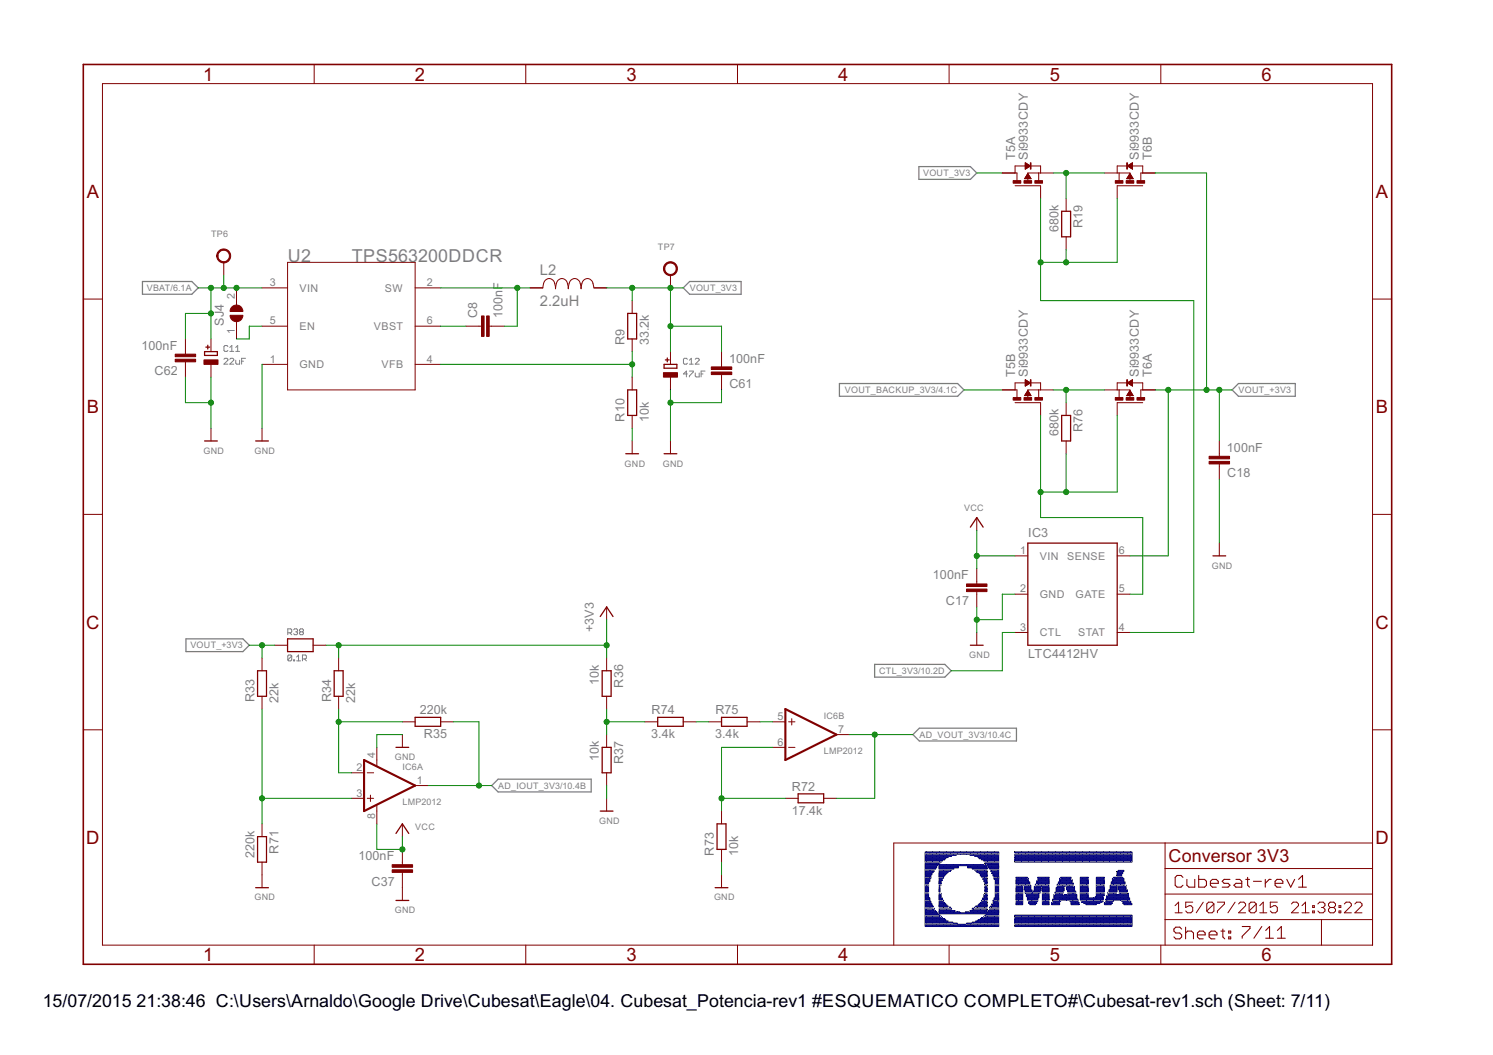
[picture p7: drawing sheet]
<svg xmlns="http://www.w3.org/2000/svg" width="297mm" height="210mm" viewBox="0 0 297 210" stroke-linecap="round" stroke-linejoin="round" font-family="sans-serif">
<defs><g id="words">
<g font-size="4.1" fill="#800000">
<text x="40.4" y="16">1</text>
<text x="82.5" y="16">2</text>
<text x="124.7" y="16">3</text>
<text x="166.8" y="16">4</text>
<text x="208.9" y="16">5</text>
<text x="251" y="16">6</text>
<text x="17.3" y="39.4">A</text>
<text x="273.7" y="39.4">A</text>
<text x="17.3" y="82.2">B</text>
<text x="273.7" y="82.2">B</text>
<text x="17.1" y="125.1">C</text>
<text x="273.6" y="125.1">C</text>
<text x="17.1" y="167.9">D</text>
<text x="273.6" y="167.9">D</text>
<text x="40.4" y="191.2">1</text>
<text x="82.5" y="191.2">2</text>
<text x="124.7" y="191.2">3</text>
<text x="166.8" y="191.2">4</text>
<text x="208.9" y="191.2">5</text>
<text x="251" y="191.2">6</text>
</g>
<g font-size="4" fill="#808080">
<text x="57.3" y="52.2">U2</text>
<text x="70" y="52.2">TPS563200DDCR</text>
</g>
<text font-size="4" fill="#800000" x="232.5" y="171.5">Conversor 3V3</text>
<g font-size="4">
<text x="8.5" y="200.4">15/07/2015</text>
<text x="27.2" y="200.4">21:38:46 C:\Users\Arnaldo\Google Drive\Cubesat\Eagle\04. Cubesat_Potencia-rev1 #ESQUEMATICO COMPLETO#\Cubesat-rev1.sch (Sheet: 7/11)</text>
</g>
<g font-size="3.3" fill="#808080">
<text x="107.4" y="54.6">L2</text>
<text x="107.4" y="60.8">2.2uH</text>
</g>
<g font-size="2.8" fill="#808080">
<text x="202" y="31.8" transform="rotate(-90 202 31.8)">T5A</text>
<text x="204.5" y="31.8" transform="rotate(-90 204.5 31.8)">Si9933CDY</text>
<text x="226.6" y="31.8" transform="rotate(-90 226.6 31.8)">Si9933CDY</text>
<text x="229.1" y="31.8" transform="rotate(-90 229.1 31.8)">T6B</text>
<text x="210.6" y="46.2" transform="rotate(-90 210.6 46.2)">680k</text>
<text x="215.4" y="45.4" transform="rotate(-90 215.4 45.4)">R19</text>
<text x="44.5" y="64.8" transform="rotate(-90 44.5 64.8)">SJ4</text>
<text x="94.9" y="63.3" transform="rotate(-90 94.9 63.3)">C8</text>
<text x="100" y="63.4" transform="rotate(-90 100 63.4)">100nF</text>
<text x="28.2" y="69.6">100nF</text>
<text x="124.3" y="68.7" transform="rotate(-90 124.3 68.7)">R9</text>
<text x="129.1" y="68.7" transform="rotate(-90 129.1 68.7)">33.2k</text>
<text x="30.7" y="74.7">C62</text>
<text x="145.1" y="72.1">100nF</text>
<text x="145.1" y="77.2">C61</text>
<text x="202" y="75" transform="rotate(-90 202 75)">T5B</text>
<text x="204.5" y="75" transform="rotate(-90 204.5 75)">Si9933CDY</text>
<text x="226.6" y="75" transform="rotate(-90 226.6 75)">Si9933CDY</text>
<text x="229.1" y="75" transform="rotate(-90 229.1 75)">T6A</text>
<text x="124.3" y="83.9" transform="rotate(-90 124.3 83.9)">R10</text>
<text x="129.1" y="83.9" transform="rotate(-90 129.1 83.9)">10k</text>
<text x="210.6" y="86.8" transform="rotate(-90 210.6 86.8)">680k</text>
<text x="215.4" y="86" transform="rotate(-90 215.4 86)">R76</text>
<text x="244.1" y="89.9">100nF</text>
<text x="244.2" y="95">C18</text>
<text x="204.5" y="106.8">IC3</text>
<text x="185.6" y="115.3">100nF</text>
<text x="118.2" y="125.8" transform="rotate(-90 118.2 125.8)">+3V3</text>
<text x="188.2" y="120.4">C17</text>
<text x="204.5" y="130.9">LTC4412HV</text>
<text x="119.2" y="136.2" transform="rotate(-90 119.2 136.2)">10k</text>
<text x="124" y="136.8" transform="rotate(-90 124 136.8)">R36</text>
<text x="50.6" y="139.8" transform="rotate(-90 50.6 139.8)">R33</text>
<text x="55.4" y="139.8" transform="rotate(-90 55.4 139.8)">22k</text>
<text x="65.9" y="139.8" transform="rotate(-90 65.9 139.8)">R34</text>
<text x="70.7" y="139.8" transform="rotate(-90 70.7 139.8)">22k</text>
<text x="83.5" y="142.1">220k</text>
<text x="129.6" y="142.1">R74</text>
<text x="142.3" y="142.1">R75</text>
<text x="84.3" y="146.9">R35</text>
<text x="129.6" y="146.9">3.4k</text>
<text x="142.3" y="146.9">3.4k</text>
<text x="119.2" y="151.5" transform="rotate(-90 119.2 151.5)">10k</text>
<text x="124" y="152.1" transform="rotate(-90 124 152.1)">R37</text>
<text x="157.6" y="157.3">R72</text>
<text x="157.5" y="162.1">17.4k</text>
<text x="50.6" y="170.6" transform="rotate(-90 50.6 170.6)">220k</text>
<text x="55.4" y="169.8" transform="rotate(-90 55.4 169.8)">R71</text>
<text x="71.3" y="171.2">100nF</text>
<text x="142.1" y="170.2" transform="rotate(-90 142.1 170.2)">R73</text>
<text x="146.8" y="170.3" transform="rotate(-90 146.8 170.3)">10k</text>
<text x="73.9" y="176.2">C37</text>
</g>
<g font-size="2.4" fill="#808080">
<text x="46.7" y="59.5" transform="rotate(-90 46.7 59.5)">2</text>
<text x="53.7" y="56.9">3</text>
<text x="59.6" y="58">VIN</text>
<text x="76.6" y="58">SW</text>
<text x="84.9" y="56.9">2</text>
<text x="53.7" y="64.5">5</text>
<text x="59.6" y="65.6">EN</text>
<text x="74.4" y="65.6">VBST</text>
<text x="84.9" y="64.5">6</text>
<text x="46.7" y="66.4" transform="rotate(-90 46.7 66.4)">1</text>
<text x="53.7" y="72.1">1</text>
<text x="59.6" y="73.3">GND</text>
<text x="75.9" y="73.3">VFB</text>
<text x="84.9" y="72.1">4</text>
<text x="203" y="110.2">1</text>
<text x="206.9" y="111.4">VIN</text>
<text x="212.3" y="111.4">SENSE</text>
<text x="222.6" y="110.2">6</text>
<text x="203" y="117.9">2</text>
<text x="206.9" y="119">GND</text>
<text x="214" y="119">GATE</text>
<text x="222.6" y="117.9">5</text>
<text x="203" y="125.5">3</text>
<text x="222.6" y="125.5">4</text>
<text x="206.9" y="126.6">CTL</text>
<text x="214.5" y="126.6">STAT</text>
<text x="154.7" y="143.3">5</text>
<text x="154.7" y="148.3">6</text>
<text x="166.8" y="145.8">7</text>
<text x="70.9" y="153.4">2</text>
<text x="74.6" y="150.9" transform="rotate(-90 74.6 150.9)">4</text>
<text x="83" y="155.9">1</text>
<text x="70.9" y="158.5">3</text>
<text x="74.6" y="162.9" transform="rotate(-90 74.6 162.9)">8</text>
</g>
<g font-size="2" fill="#808080">
<text x="183.7" y="35.1">VOUT_3V3</text>
<text x="42" y="47.1">TP6</text>
<text x="130.9" y="49.7">TP7</text>
<text x="29.2" y="57.9">VBAT/6.1A</text>
<text x="137.2" y="57.9">VOUT_3V3</text>
<text x="168.1" y="78.2">VOUT_BACKUP_3V3/4.1C</text>
<text x="246.4" y="78.2">VOUT_+3V3</text>
<text x="40.5" y="90.3">GND</text>
<text x="50.6" y="90.3">GND</text>
<text x="124.3" y="92.8">GND</text>
<text x="131.9" y="92.8">GND</text>
<text x="191.8" y="101.7">VCC</text>
<text x="241.1" y="113.1">GND</text>
<text x="37.9" y="129">VOUT_+3V3</text>
<text x="192.8" y="130.9">GND</text>
<text x="174.9" y="134.1">CTL_3V3/10.2D</text>
<text x="163.9" y="143">IC6B</text>
<text x="163.9" y="150">LMP2012</text>
<text x="182.9" y="146.8">AD_VOUT_3V3/10.4C</text>
<text x="78.6" y="151.2">GND</text>
<text x="80.1" y="153.1">IC6A</text>
<text x="80.1" y="160.1">LMP2012</text>
<text x="99.1" y="156.9">AD_IOUT_3V3/10.4B</text>
<text x="82.6" y="165.2">VCC</text>
<text x="119.2" y="163.9">GND</text>
<text x="50.6" y="179.2">GND</text>
<text x="142.1" y="179.2">GND</text>
<text x="78.6" y="181.7">GND</text>
</g>
</g></defs>
<g fill="none" stroke="#808080" stroke-width=".2">
<path d="M44.6 71.5l.1-.2h.4l.2 .2v.2l-.7 .8h.7M45.3 68.9l-.2-.2h-.4l-.1 .2v.8l.1 .2h.4l.2-.2M45.7 71.5l.2-.2h.4l.2 .2v.2l-.8 .8h.8M45.7 69.9h.8M45.7 69.1l.4-.4v1.2M46.9 71.7v.6l.2 .2h.6v-.8M46.9 69.1l.4-.4v1.2M46.9 69.9h.8M48.1 71.9h.4M48.9 71.3h-.8v1.2M136.8 71.5l-.2-.2h-.4l-.2 .2v.8l.2 .2h.4l.2-.2M136.8 74.4h-.8l.6-.6v1.2"/>
<path d="M137.2 72.5h.7M137.2 73.8h.7v.2l-.7 .8v.2M137.2 71.7l.3-.4v1.2M138.3 71.5l.2-.2h.4l.2 .2v.2l-.8 .8h.8M138.3 74.2v.6l.2 .2h.6v-.8M139.5 74.4h.4M140.3 73.8h-.8v1.2M57.3 125.9h.5l.2-.2v-.4l-.2-.2h-.5v1.2M57.6 125.9l.4 .4M58 130.5l-.2-.2h-.4l-.1 .2v.8M58 130.5v.8l-.2 .2h-.4l-.1-.2M58 130.5l-.7 .8"/>
<path d="M58.4 131.3h.2v.2h-.2zM58.4 125.3l.2-.2h.4l.2 .2-.2 .4M58.8 125.7h.2M59 131.5h.8M59 130.7l.4-.4v1.2M59 125.7l.2 .2-.2 .4h-.4l-.2-.2M59.8 125.7l-.2-.2 .2-.4h.4l.2 .2-.2 .4M59.8 125.7h.4M59.8 125.7l-.2 .2 .2 .4h.4l.2-.2-.2-.4M60.2 131.1h.6l.2-.2v-.4l-.2-.2h-.6v1.2M60.6 131.1l.4 .4"/>
</g>
<path d="M182.8 33.1h10.3l1.2 1.3-1.2 1.3h-10.3zM28.3 56h9.9l1.2 1.3-1.2 1.2h-9.9zM135.9 57.3l1.3-1.3h10.2v2.5h-10.2zM167 76.3h23.5l1.3 1.3-1.3 1.2h-23.5zM245.1 77.6l1.3-1.3h11.3v2.5h-11.3zM37 127.1h11.3l1.3 1.3-1.3 1.2h-11.3zM174 132.2h14l1.3 1.3-1.3 1.2h-14zM97.8 156.3l1.3-1.3h18.5v2.6h-18.5zM181.6 146.2l1.3-1.3h19.3v2.5h-19.3z" fill="none" stroke="#808080" stroke-width=".25"/>
<g fill="none" stroke="#800000" stroke-width=".2">
<path d="M20.4 16.6h252.7v171.4h-252.7zM62.5 12.8v3.8M104.6 12.8v3.8M146.7 12.8v3.8M188.8 12.8v3.8M230.9 12.8v3.8M199.4 34.4h2.9v1.5M202 37h5v2.5M203.9 35.5h1.2M204 35.4h1M204 32.4l1 .6-1 .7zM204 33.6h.1"/>
<path d="M204 33.5h.1M204 33.5h.3M204 33.4h.4M204 33.4h.5M204 33.3h.6M204 33.2h.7M204 33.1h.8M204 33.1h.9M204 33h1M204 32.9h.9M204 32.9h.7M204 32.8h.6"/>
<path d="M204 32.7h.5M204 32.7h.4M204 32.6h.3M204 32.5h.2M204 32.4h.1M204 35.3h1M204.1 35.2h.8M204.1 33h-2.1v1.4M204.2 35.1h.7M204.2 35h.6M204.2 34.9h.5M204.3 34.9h.4"/>
<path d="M204.3 34.8h.4M204.4 34.8h.2M204.4 34.7h.2M204.4 34.6h.1M204.5 34.5l.6 1.1h-1.2zM205 33h2v1.4M206.7 34.4v1.5M209.6 34.4h-5.1v1.7M212.1 39.5v2.5M219.7 34.4h5.1v1.7M222.7 34.4v1.5M224.2 35.5h1.2"/>
<path d="M224.3 35.4h1M224.3 33h-2v1.4M224.3 33l1-.6v1.3zM224.3 33h1M224.3 35.3h1M224.4 35.2h.9M224.4 33.1h.9M224.4 35.2h.8M224.5 32.9h.8M224.5 35.1h.6M224.5 33.1h.8M224.5 35h.6"/>
<path d="M224.6 34.9h.5M224.6 32.9h.7M224.6 34.9h.4M224.6 33.2h.7M224.6 34.8h.4M224.7 32.8h.6M224.7 34.8h.2M224.7 34.7h.2M224.7 33.3h.6M224.8 34.6h.1M224.8 32.7h.5M224.8 34.5l.6 1.1h-1.2z"/>
<path d="M224.8 33.4h.5M224.9 32.7h.4M224.9 33.4h.4M225 32.6h.3M225.1 33.5h.2M225.1 32.5h.2M225.2 33.5h.1M225.2 33h2.2v1.4M225.2 32.4h.1M225.3 33.6h.1M227.4 37h-5.1v2.5M229.9 34.4h-2.9v1.5"/>
<path d="M16.6 59.5h3.8M44.5 52.2v2.5M47.1 57.3v3.4M52.1 57.3h5.1M57.2 52.2h25.4v25.4h-25.4zM82.6 57.3h5.1M118.2 57.2a1.54 1.54 0 0 0-1.3-1.8 1.75 1.75 0 0 0-1.3 2v-.5a1.29 1.29 0 0 0-1.8-1.3 2.24 2.24 0 0 0-.7 1.8l-.1-.5a1.27 1.27 0 0 0-1.7-1.3 2.24 2.24 0 0 0-.8 1.8v-.5a1.27 1.27 0 0 0-1.7-1.3l-.6 .6-.2 1.1h-2.5M118.2 57.3h2.5M125.8 59.8v2.6M133.4 54.7v2.6M212.1 47.1v2.6M273.1 59.5h3.8"/>
<path d="M36.9 67.4v3.1M36.9 72v3M42 67.4v2.6M42 72.5v2.5M47.1 64v3.4M52.1 72.5h5.1M52.1 64.9h5.1M82.6 72.5h5.1M82.6 64.9h5.1M92.8 64.9h3M97.3 64.9h3.1M125.8 67.4v2.6"/>
<path d="M125.8 75v2.6M133.4 70v2.5M133.4 75v2.6M143.6 70v3M143.6 74.5v3.1M199.4 77.6h2.9v1.5M202 77.6v-1.4h5v1.4M203.9 78.7h1.2M203.9 78.6h1.1M204 75.5l1 .7-1 .6zM204 78.5h1M204 76.8h.1"/>
<path d="M204 76.7h.2M204 76.6h.3M204 76.6h.4M204 76.5h.5M204 76.4h.6M204 76.4h.7M204 76.3h.8M204 76.2h1M204 76.1h.8M204 76h.7M204 75.9h.6M204 75.9h.5"/>
<path d="M204 75.8h.4M204 75.7h.3M204 75.7h.2M204 75.6h.1M204.1 78.4h.8M204.1 78.3h.8M204.2 78.3h.6M204.2 78.2h.6M204.3 78.1h.4M204.3 78h.4M204.4 77.9h.2M204.4 77.8h.2"/>
<path d="M204.5 77.8h.1M204.5 77.7l.6 1h-1.2zM206.7 77.6v1.5M209.6 77.6h-5.1v1.6M219.7 77.6h5.1v1.6M222.7 77.6v1.5M224.2 78.7h1.2M224.3 78.6h1.1M224.3 76.2h-2v1.4M224.3 78.5h1M224.3 76.2l1-.7v1.3zM224.4 76.2h3v1.4"/>
<path d="M224.4 76.2h.9M224.4 78.4h.8M224.4 78.3h.8M224.5 78.3h.6M224.5 76.3h.8M224.5 76.1h.8M224.5 78.2h.6M224.6 78.1h.5M224.6 76.4h.7M224.6 76h.7M224.6 78h.4M224.7 75.9h.6"/>
<path d="M224.7 77.9h.2M224.7 76.4h.6M224.7 77.8h.2M224.8 77.8h.1M224.8 77.7l.6 1h-1.2zM224.8 76.5h.5M224.8 75.9h.5M224.9 76.6h.4M224.9 75.8h.4M225 76.6h.3M225 75.7h.3M225.1 76.7h.2"/>
<path d="M225.1 75.7h.2M225.3 76.8h.1M225.3 75.6h.1M229.9 77.6h-2.9v1.5M42 85.2v2.5M52.1 85.2v2.5M125.8 82.7v2.5M125.8 87.7v2.6M133.4 87.7v2.6M202 80.1h5v2.6M212.1 80.1v2.6M212.1 87.7v2.6"/>
<path d="M227.4 80.1h-5.1v2.6M242.6 87.7v3.1M242.6 92.3v3.1M16.6 102.3h3.8M194.3 103v2.5M194.3 113.1v3.1M194.3 117.7v3.1M202 118.2h2.5M202 110.6h2.5M222.3 118.2h2.5M222.3 110.6h2.5M242.6 108.1v2.5"/>
<path d="M273.1 102.3h3.8M52.1 130.9v2.6M52.1 138.5v2.6M54.7 128.4h2.5M62.3 128.4h2.5M67.4 130.9v2.6M67.4 138.5v2.6M120.7 120.8v2.5M120.7 130.9v2.6M120.7 138.5v2.6M194.3 125.8v2.6M202 125.8h2.5"/>
<path d="M222.3 125.8h2.5M16.6 145.2h3.8M69.9 158.8h2.5M69.9 153.8h2.5M73.1 158.8h1.2M73.1 153.8h1.2M73.7 158.2v1.3M75 148.7v3.7M80.1 143.6h2.5M80.1 146.2v2.5M82.6 156.3h2.5M87.7 143.6h2.5"/>
<path d="M120.7 146.2v2.5M120.7 153.8v2.5M120.7 158.8v2.6M128.3 143.6h2.6M135.9 143.6h2.6M141 143.6h2.6M148.6 143.6h2.6M153.7 143.6h2.6M153.7 148.7h2.6M156.3 158.8h2.5M156.9 143.6h1.3M156.9 148.7h1.3"/>
<path d="M157.5 143v1.3M163.9 158.8h2.5M166.4 146.2h2.6M273.1 145.2h3.8M52.1 163.9v2.6M52.1 171.5v5.1M75 160.2v3.7M80.1 163.9v2.6M80.1 169v3M80.1 173.6v5.6M143.6 161.4v2.5M143.6 169v2.5"/>
<path d="M143.6 174.1v2.5M231.8 167.7v20.3M231.8 177.9h41.3M231.8 172.8h41.3M237.3 179.5h-1.4v1.1l.7-.4h.3l.4 .4v.7l-.4 .3h-.7l-.3-.3M239.4 179.5l-1.4 2.1M241.5 179.9v1.4l-.3 .3h-.7l-.4-.3M241.5 179.9l-.3-.4h-.7l-.4 .4v1.4M241.5 179.9l-1.4 1.4M242.2 179.5h1.4v.4l-1.4 1.4v.3M245.7 179.5l-1.4 2.1M246.4 179.9l.4-.4h.7l.3 .4v.3l-1.4 1.4h1.4"/>
<path d="M249.9 179.9v1.4l-.3 .3h-.7l-.4-.3M249.9 179.9l-.3-.4h-.7l-.4 .4v1.4M249.9 179.9l-1.4 1.4M254.1 179.5h-1.4v1.1l.7-.4h.4l.3 .4v.7l-.3 .3h-.7l-.4-.3M256.9 179.9l.4-.4h.7l.3 .4v.3l-1.4 1.4h1.4M262.2 179.9l.4-.4h.6l.4 .4v.3l-.4 .4M267.5 179.9l.3-.4h.7l.4 .4v.3l-1.4 1.4h1.4M269.6 179.9l.3-.4h.7l.4 .4v.3l-1.4 1.4h1.4M273.1 167.7h-95.3v20.3M62.5 188v3.9M104.6 188v3.9M146.7 188v3.9"/>
<path d="M188.8 188v3.9M230.9 188v3.9M231.8 183h41.3M233.8 180.2l.7-.7v2.1M233.8 181.6h1.4M250.6 181.6h1.4M250.6 180.2l.7-.7v2.1M259 181.6h1.5M259 180.2l.7-.7v2.1M261.2 181.3h.3v.3h-.3zM261.2 180.2h.3v.4h-.3zM262.9 183v5"/>
<path d="M262.9 180.6h.3M263.2 180.6l.4 .3v.4l-.4 .3h-.6l-.4-.3M264.6 180.6l-.3 .3v.4l.3 .3h.8l.3-.3v-.4l-.3-.3M264.6 180.6l-.3-.4v-.3l.3-.4h.8l.3 .4v.3l-.3 .4M264.6 180.6h.8M266.4 181.3h.4v.3h-.4zM266.4 180.2h.4v.4h-.4z"/>
</g>
<g fill="#800000" stroke="#800000" stroke-width=".2">
<path d="M96.8 62.9h.5v4h-.5z"/>
<path d="M95.8 62.9h.5v4h-.5z"/>
<path d="M192.3 116.2h4.1v.5h-4.1z"/>
<path d="M192.3 117.2h4.1v.5h-4.1z"/>
<path d="M201.6 35.9h1.5v.5h-1.5z"/>
<path d="M203.7 35.9h1.6v.5h-1.6z"/>
<path d="M205.9 35.9h1.5v.5h-1.5z"/>
<path d="M205 32.4h.1v1.3h-.1z"/>
<path d="M201.6 79.1h1.5v.5h-1.5z"/>
<path d="M203.7 79.1h1.6v.5h-1.6z"/>
<path d="M205.9 79.1h1.5v.5h-1.5z"/>
<path d="M205 75.5h.1v1.3h-.1z"/>
<path d="M226.2 79.1h1.5v.5h-1.5z"/>
<path d="M224 79.1h1.6v.5h-1.6z"/>
<path d="M221.9 79.1h1.5v.5h-1.5z"/>
<path d="M224.2 75.5h.1v1.3h-.1z"/>
<path d="M226.2 35.9h1.5v.5h-1.5z"/>
<path d="M224 35.9h1.6v.5h-1.6z"/>
<path d="M221.9 35.9h1.5v.5h-1.5z"/>
<path d="M224.2 32.4h.1v1.3h-.1z"/>
<path d="M240.6 90.8h4v.5h-4z"/>
<path d="M240.6 91.8h4v.5h-4z"/>
<path d="M78 172h4.1v.6h-4.1z"/>
<path d="M78 173.1h4.1v.5h-4.1z"/>
<path d="M141.5 73h4.1v.5h-4.1z"/>
<path d="M141.5 74h4.1v.5h-4.1z"/>
<path d="M34.9 70.5h4v.5h-4z"/>
<path d="M34.9 71.5h4v.5h-4z"/>
<path d="M40.6 71.6h2.8v.9h-2.8z"/>
<path d="M132 74.1h2.8v.9h-2.8z"/>
</g>
<g fill="none" stroke="#800000" stroke-width=".25">
<path d="M211.2 42h1.8v5.1h-1.8zM40.7 70h2.5v.7h-2.5zM41 69.1h.7M41.3 68.7v.7M124.9 62.4h1.8v5h-1.8zM124.9 77.6h1.8v5.1h-1.8zM132.1 72.5h2.6v.8h-2.6zM132.4 71.6h.7M132.8 71.2v.8M40.7 87.7h2.5M50.9 87.7h2.5M124.5 90.3h2.5"/>
<path d="M132.1 90.3h2.6M211.2 82.7h1.8v5h-1.8zM193.1 104.9l1.2-1.9 1.3 1.9M204.5 108.1h17.8v20.3h-17.8zM241.3 110.6h2.6M51.2 133.5h1.8v5h-1.8zM57.2 127.1h5.1v2.5h-5.1zM66.5 133.5h1.8v5h-1.8zM119.4 122.7l1.3-1.9 1.3 1.9M119.8 133.5h1.8v5h-1.8zM193.1 128.4h2.5M78.8 148.7h2.5"/>
<path d="M82.6 142.7h5.1v1.8h-5.1zM119.8 148.7h1.8v5.1h-1.8zM130.9 142.7h5v1.8h-5zM143.6 142.7h5v1.8h-5zM158.8 157.9h5.1v1.8h-5.1zM50.9 176.6h2.5M51.2 166.5h1.8v5h-1.8zM78.8 165.8l1.3-1.9 1.2 1.9M78.8 179.2h2.5M119.4 161.4h2.6M142.3 176.6h2.5M142.7 163.9h1.7v5.1h-1.7z"/>
</g>
<path d="M72.4 151.2l10.2 5.1-10.2 5.1zM156.3 141.1l10.1 5.1-10.1 5z" fill="none" stroke="#800000" stroke-width=".42"/>
<g fill="none" stroke="#800000" stroke-width=".21">
<path d="M235.4 174.6l-.4-.4h-.8l-.4 .4v1.5l.4 .4h.8l.4-.4M236.1 175v1.1l.4 .4h1.2v-1.5M238.5 174.2v2.3h1.1l.4-.4v-.8l-.4-.3h-1.1M240.8 175.7h1.6v-.4l-.4-.3h-.8l-.4 .3v.8l.4 .4h.8M244.7 175h-1.2l-.3 .3 .3 .4h.8l.4 .4-.4 .4h-1.1M245.9 175h.8l.4 .3v1.2h-1.2l-.4-.4 .4-.4h1.2M247.8 175h.8M248.2 174.6v1.5l.4 .4M249.4 175.3h1.6M251.7 175v1.5M252.9 175h-.4l-.8 .7M253.7 175.7h1.5v-.4l-.4-.3h-.7l-.4 .3v.8l.4 .4h.7"/>
<path d="M256 175l.8 1.5 .8-1.5M258.4 176.5h1.5M258.4 175l.7-.8v2.3M235.1 184.8l-.4-.3h-.8l-.3 .3v.5l.3 .3h.8l.4 .4v.4l-.4 .4h-.8l-.3-.4M235.9 184.5v2.3M235.9 185.6l.4-.3h.7l.4 .3v1.2M238.2 186h1.6v-.4l-.4-.3h-.8l-.4 .3v.8l.4 .4h.8M240.6 186h1.5v-.4l-.4-.3h-.7l-.4 .3v.8l.4 .4h.7M242.9 185.3h.8M243.3 184.8v1.6l.4 .4M244.5 185.3h.4v.3h-.4zM244.5 186.4h.4v.4h-.4z"/>
<path d="M247.1 184.3h1.6v.4l-1.6 1.6v.4M251 184.3l-1.5 2.4M251.8 185.1l.8-.8v2.4M251.8 186.7h1.6M254.1 186.7h1.6M254.1 185.1l.8-.8v2.4"/>
</g>
<path d="M16.6 12.8h260.3v179.1h-260.3z" fill="none" stroke="#800000" stroke-width=".32"/>
<g fill="#800000" stroke="#800000" stroke-width=".2">
<path d="M46.2 61a1.27 1.27 0 0 1 1.4-.2 1.27 1.27 0 0 1 .7 1.2h-2.5v-.5z" fill-rule="evenodd"/>
<path d="M45.8 62.7h2.5a1.27 1.27 0 0 1-1.2 1.3 1.27 1.27 0 0 1-1.3-1.3z" fill-rule="evenodd"/>
<path d="M43.5 50a1.39 1.39 0 0 1 2.2 .2 1.39 1.39 0 0 1-.8 2.1 1.39 1.39 0 0 1-1.8-1.4h.3a1.14 1.14 0 0 1 1.6-.9 1.14 1.14 0 0 1 .2 1.9 1.14 1.14 0 0 1-1.8-.7v-.3h-.3z" fill-rule="evenodd"/>
<path d="M132.4 52.5a1.39 1.39 0 0 1 2.2 .3 1.39 1.39 0 0 1-.8 2 1.39 1.39 0 0 1-1.8-1.3h.2a1.14 1.14 0 0 1 1.6-1.1 1.14 1.14 0 0 1 .3 1.9 1.14 1.14 0 0 1-1.8-.6l-.1-.2h-.2z" fill-rule="evenodd"/>
</g>
<g fill="none" stroke="#008000" stroke-width=".2">
<path d="M194.3 34.4h5.1M207 39.5v20.3h30.5v66h-12.7M209.6 34.4h10.1M212.1 34.4v5.1M222.3 39.5v12.7h-15.3M229.9 34.4h10.2v43.2M39.4 57.3h12.7M42 57.3v10.1M44.5 54.7v2.6M87.7 57.3h17.8M102.9 57.3v7.6h-2.5M120.7 57.3h15.2"/>
<path d="M125.8 57.3v2.5M133.4 57.3v12.7M212.1 49.7v2.5M36.9 75v5.1h5.1M42 75v10.2M42 62.4h-5.1v5M52.1 72.5v12.7M52.1 64.9h-2.5v2.5h-2.5M87.7 64.9h5.1M87.7 72.5h38.1M125.8 70v5M133.4 77.6v10.1"/>
<path d="M133.4 64.9h10.2v5.1M143.6 77.6v2.5h-10.2M191.8 77.6h7.6M209.6 77.6h10.1M212.1 77.6v2.5M229.9 77.6h15.2M232.4 77.6v33h-7.6M242.6 77.6v10.1M125.8 85.2v2.5M207 82.7v20.3h20.4v15.2h-2.6M212.1 90.3v7.6M222.3 82.7v15.2h-15.3"/>
<path d="M242.6 95.4v12.7M194.3 105.5v7.6M194.3 110.6h7.7M202 118.2h-2.6v5.1h-5.1M49.6 128.4h5.1M52.1 128.4v2.5M64.8 128.4h55.9M67.4 128.4v2.5M120.7 123.3v7.6M194.3 120.8v5M202 125.8h-2.6v7.7h-10.1M52.1 141.1v22.8"/>
<path d="M52.1 158.8h17.8M67.4 143.6h12.7M67.4 141.1v12.7h2.5M80.1 146.2h-5.1v2.5M85.1 156.3h12.7M90.2 143.6h5.1v12.7M120.7 141.1v5.1M120.7 156.3v2.5M120.7 143.6h7.6M138.5 143.6h2.5M143.6 158.8h12.7M151.2 143.6h2.5"/>
<path d="M153.7 148.7h-10.1v12.7M169 146.2h12.6M174 146.2v12.6h-7.6M75 163.9v5.1h5.1v-2.5M143.6 171.5v2.6"/>
</g>
<g fill="#008000" stroke="#008000" stroke-width=".2">
<circle cx="42" cy="57.3" r=".51"/>
<circle cx="42" cy="62.4" r=".51"/>
<circle cx="47.1" cy="57.3" r=".51"/>
<circle cx="44.5" cy="57.3" r=".51"/>
<circle cx="42" cy="80.1" r=".51"/>
<circle cx="133.4" cy="80.1" r=".51"/>
<circle cx="194.3" cy="123.3" r=".51"/>
<circle cx="102.9" cy="57.3" r=".51"/>
<circle cx="125.8" cy="72.5" r=".51"/>
<circle cx="125.8" cy="57.3" r=".51"/>
<circle cx="133.4" cy="57.3" r=".51"/>
<circle cx="133.4" cy="64.9" r=".51"/>
<circle cx="212.1" cy="34.4" r=".51"/>
<circle cx="212.1" cy="77.6" r=".51"/>
<circle cx="207" cy="97.9" r=".51"/>
<circle cx="212.1" cy="97.9" r=".51"/>
<circle cx="242.6" cy="77.6" r=".51"/>
<circle cx="240.1" cy="77.6" r=".51"/>
<circle cx="232.4" cy="77.6" r=".51"/>
<circle cx="52.1" cy="128.4" r=".51"/>
<circle cx="207" cy="52.2" r=".51"/>
<circle cx="212.1" cy="52.2" r=".51"/>
<circle cx="80.1" cy="169" r=".51"/>
<circle cx="194.3" cy="110.6" r=".51"/>
<circle cx="120.7" cy="143.6" r=".51"/>
<circle cx="67.4" cy="143.6" r=".51"/>
<circle cx="52.1" cy="158.8" r=".51"/>
<circle cx="174" cy="146.2" r=".51"/>
<circle cx="95.3" cy="156.3" r=".51"/>
<circle cx="67.4" cy="128.4" r=".51"/>
<circle cx="120.7" cy="128.4" r=".51"/>
<circle cx="143.6" cy="158.8" r=".51"/>
</g>
<path d="M184.1 171.6h2.9v.2h-2.9z" fill="#808080" stroke="#808080" stroke-width=".2"/>
<g fill="#000080" stroke="#000080" stroke-width=".2">
<path d="M184.1 184.1h14.6v.2h-14.6z"/>
<path d="M201.9 184.1h23.3v.2h-23.3z"/>
<path d="M184.1 183.9h14.6v.2h-14.6z"/>
<path d="M201.9 183.9h23.3v.2h-23.3z"/>
<path d="M184.1 183.7h6.4v.2h-6.4z"/>
<path d="M192.3 183.7h6.4v.2h-6.4z"/>
<path d="M201.9 183.7h23.3v.2h-23.3z"/>
<path d="M184.1 183.5h5.5v.2h-5.5z"/>
<path d="M193.4 183.5h5.3v.2h-5.3z"/>
<path d="M201.9 183.5h23.3v.2h-23.3z"/>
<path d="M184.1 183.2h4.5v.2h-4.5z"/>
<path d="M194.1 183.2h4.6v.2h-4.6z"/>
<path d="M201.9 183.2h23.3v.2h-23.3z"/>
<path d="M184.1 183h4.1v.2h-4.1z"/>
<path d="M194.6 183h4.1v.2h-4.1z"/>
<path d="M201.9 183h23.3v.2h-23.3z"/>
<path d="M184.1 182.8h3.9v.2h-3.9z"/>
<path d="M195.1 182.8h3.6v.2h-3.6z"/>
<path d="M201.9 182.8h23.3v.2h-23.3z"/>
<path d="M184.1 182.5h3.4v.3h-3.4z"/>
<path d="M195.3 182.5h3.4v.3h-3.4z"/>
<path d="M201.9 182.5h23.3v.3h-23.3z"/>
<path d="M184.1 182.3h3.2v.2h-3.2z"/>
<path d="M195.7 182.3h3v.2h-3z"/>
<path d="M201.9 182.3h23.3v.2h-23.3z"/>
<path d="M184.1 182.1h2.9v.2h-2.9z"/>
<path d="M195.9 182.1h2.8v.2h-2.8z"/>
<path d="M201.9 182.1h23.3v.2h-23.3z"/>
<path d="M184.1 181.8h2.7v.3h-2.7z"/>
<path d="M196.2 181.8h2.5v.3h-2.5z"/>
<path d="M184.1 181.6h2.5v.2h-2.5z"/>
<path d="M186.8 181.6h11.9v.2h-11.9z"/>
<path d="M184.1 181.4h2.3v.2h-2.3z"/>
<path d="M186.8 181.4h4.1v.2h-4.1z"/>
<path d="M192.1 181.4h6.6v.2h-6.6z"/>
<path d="M184.1 181.2h2v.2h-2z"/>
<path d="M186.8 181.2h3.2v.2h-3.2z"/>
<path d="M193 181.2h3.4v.2h-3.4z"/>
<path d="M196.6 181.2h2.1v.2h-2.1z"/>
<path d="M184.1 180.9h1.8v.2h-1.8z"/>
<path d="M186.8 180.9h2.5v.2h-2.5z"/>
<path d="M193.4 180.9h3v.2h-3z"/>
<path d="M196.9 180.9h1.8v.2h-1.8z"/>
<path d="M184.1 180.7h1.8v.2h-1.8z"/>
<path d="M186.8 180.7h2.5v.2h-2.5z"/>
<path d="M193.4 180.7h3v.2h-3z"/>
<path d="M196.9 180.7h1.8v.2h-1.8z"/>
<path d="M184.1 180.5h1.6v.2h-1.6z"/>
<path d="M186.8 180.5h2.3v.2h-2.3z"/>
<path d="M193.9 180.5h2.5v.2h-2.5z"/>
<path d="M196.9 180.5h1.8v.2h-1.8z"/>
<path d="M184.1 180.3h1.6v.2h-1.6z"/>
<path d="M186.8 180.3h1.8v.2h-1.8z"/>
<path d="M194.1 180.3h2.3v.2h-2.3z"/>
<path d="M197.1 180.3h1.6v.2h-1.6z"/>
<path d="M184.1 180h1.3v.2h-1.3z"/>
<path d="M186.8 180h1.6v.2h-1.6z"/>
<path d="M194.6 180h1.8v.2h-1.8z"/>
<path d="M197.3 180h1.4v.2h-1.4z"/>
<path d="M184.1 179.8h1.3v.2h-1.3z"/>
<path d="M186.8 179.8h1.4v.2h-1.4z"/>
<path d="M194.8 179.8h1.6v.2h-1.6z"/>
<path d="M197.3 179.8h1.4v.2h-1.4z"/>
<path d="M202.1 179.8h1.4v.2h-1.4z"/>
<path d="M204.9 179.8h1.1v.2h-1.1z"/>
<path d="M207.4 179.8h1.3v.2h-1.3z"/>
<path d="M209.2 179.8h1.6v.2h-1.6z"/>
<path d="M213.1 179.8h1.6v.2h-1.6z"/>
<path d="M216 179.8h2.1v.2h-2.1z"/>
<path d="M219.7 179.8h1.4v.2h-1.4z"/>
<path d="M223.6 179.8h1.6v.2h-1.6z"/>
<path d="M184.1 179.6h1.1v.2h-1.1z"/>
<path d="M186.8 179.6h1.2v.2h-1.2z"/>
<path d="M195.1 179.6h1.3v.2h-1.3z"/>
<path d="M197.5 179.6h1.2v.2h-1.2z"/>
<path d="M202.1 179.6h1.4v.2h-1.4z"/>
<path d="M204.6 179.6h1.6v.2h-1.6z"/>
<path d="M207.4 179.6h1.3v.2h-1.3z"/>
<path d="M209.2 179.6h1.6v.2h-1.6z"/>
<path d="M213.1 179.6h1.6v.2h-1.6z"/>
<path d="M215.6 179.6h3.2v.2h-3.2z"/>
<path d="M219.7 179.6h1.6v.2h-1.6z"/>
<path d="M223.4 179.6h1.6v.2h-1.6z"/>
<path d="M184.1 179.3h1.1v.2h-1.1z"/>
<path d="M186.8 179.3h.9v.2h-.9z"/>
<path d="M195.3 179.3h1.1v.2h-1.1z"/>
<path d="M197.5 179.3h1.2v.2h-1.2z"/>
<path d="M202.1 179.3h1.4v.2h-1.4z"/>
<path d="M204.6 179.3h1.6v.2h-1.6z"/>
<path d="M207.4 179.3h1.3v.2h-1.3z"/>
<path d="M209.4 179.3h1.4v.2h-1.4z"/>
<path d="M213.1 179.3h1.4v.2h-1.4z"/>
<path d="M215.2 179.3h4.1v.2h-4.1z"/>
<path d="M220 179.3h1.3v.2h-1.3z"/>
<path d="M223.4 179.3h1.6v.2h-1.6z"/>
<path d="M184.1 179.1h.9v.2h-.9z"/>
<path d="M186.8 179.1h.9v.2h-.9z"/>
<path d="M195.3 179.1h1.1v.2h-1.1z"/>
<path d="M197.5 179.1h1.2v.2h-1.2z"/>
<path d="M202.1 179.1h1.4v.2h-1.4z"/>
<path d="M204.6 179.1h1.9v.2h-1.9z"/>
<path d="M207.4 179.1h1.3v.2h-1.3z"/>
<path d="M209.4 179.1h1.6v.2h-1.6z"/>
<path d="M212.9 179.1h1.6v.2h-1.6z"/>
<path d="M215.1 179.1h4.4v.2h-4.4z"/>
<path d="M219.9 179.1h1.7v.2h-1.7z"/>
<path d="M223.1 179.1h1.6v.2h-1.6z"/>
<path d="M184.1 178.9h.9v.2h-.9z"/>
<path d="M186.8 178.9h.7v.2h-.7z"/>
<path d="M195.5 178.9h.9v.2h-.9z"/>
<path d="M197.8 178.9h.9v.2h-.9z"/>
<path d="M202.1 178.9h1.4v.2h-1.4z"/>
<path d="M204.4 178.9h2.1v.2h-2.1z"/>
<path d="M207.4 178.9h1.3v.2h-1.3z"/>
<path d="M209.4 178.9h5.1v.2h-5.1z"/>
<path d="M214.9 178.9h4.6v.2h-4.6z"/>
<path d="M220 178.9h4.7v.2h-4.7z"/>
<path d="M184.1 178.6h.9v.3h-.9z"/>
<path d="M186.8 178.6h.7v.3h-.7z"/>
<path d="M195.5 178.6h.9v.3h-.9z"/>
<path d="M197.8 178.6h.9v.3h-.9z"/>
<path d="M202.1 178.6h1.4v.3h-1.4z"/>
<path d="M204.4 178.6h2.1v.3h-2.1z"/>
<path d="M207.4 178.6h1.3v.3h-1.3z"/>
<path d="M209.7 178.6h4.5v.3h-4.5z"/>
<path d="M214.9 178.6h4.6v.3h-4.6z"/>
<path d="M220.2 178.6h4.5v.3h-4.5z"/>
<path d="M184.1 178.4h.6v.2h-.6z"/>
<path d="M186.8 178.4h.5v.2h-.5z"/>
<path d="M195.7 178.4h.7v.2h-.7z"/>
<path d="M198 178.4h.7v.2h-.7z"/>
<path d="M202.1 178.4h1.4v.2h-1.4z"/>
<path d="M204.4 178.4h2.3v.2h-2.3z"/>
<path d="M207.4 178.4h1.3v.2h-1.3z"/>
<path d="M209.7 178.4h4.5v.2h-4.5z"/>
<path d="M214.9 178.4h1.6v.2h-1.6z"/>
<path d="M217.9 178.4h1.6v.2h-1.6z"/>
<path d="M220.2 178.4h4.3v.2h-4.3z"/>
<path d="M184.1 178.2h.6v.2h-.6z"/>
<path d="M186.8 178.2h.5v.2h-.5z"/>
<path d="M195.7 178.2h.7v.2h-.7z"/>
<path d="M198 178.2h.7v.2h-.7z"/>
<path d="M202.1 178.2h1.4v.2h-1.4z"/>
<path d="M204.2 178.2h2.5v.2h-2.5z"/>
<path d="M207.4 178.2h1.3v.2h-1.3z"/>
<path d="M209.7 178.2h4.5v.2h-4.5z"/>
<path d="M214.9 178.2h1.6v.2h-1.6z"/>
<path d="M218.1 178.2h1.4v.2h-1.4z"/>
<path d="M220.2 178.2h4.3v.2h-4.3z"/>
<path d="M184.1 178h.6v.2h-.6z"/>
<path d="M186.8 178h.5v.2h-.5z"/>
<path d="M195.7 178h.7v.2h-.7z"/>
<path d="M198 178h.7v.2h-.7z"/>
<path d="M202.1 178h1.4v.2h-1.4z"/>
<path d="M204.2 178h2.5v.2h-2.5z"/>
<path d="M207.4 178h1.3v.2h-1.3z"/>
<path d="M209.7 178h4.5v.2h-4.5z"/>
<path d="M214.9 178h1.6v.2h-1.6z"/>
<path d="M218.1 178h1.6v.2h-1.6z"/>
<path d="M220.4 178h4.1v.2h-4.1z"/>
<path d="M184.1 177.7h.6v.2h-.6z"/>
<path d="M186.8 177.7h.5v.2h-.5z"/>
<path d="M195.9 177.7h.5v.2h-.5z"/>
<path d="M198 177.7h.7v.2h-.7z"/>
<path d="M202.1 177.7h1.4v.2h-1.4z"/>
<path d="M204.2 177.7h2.5v.2h-2.5z"/>
<path d="M207.4 177.7h1.3v.2h-1.3z"/>
<path d="M209.9 177.7h1.6v.2h-1.6z"/>
<path d="M212.4 177.7h1.6v.2h-1.6z"/>
<path d="M214.9 177.7h1.6v.2h-1.6z"/>
<path d="M218.1 177.7h1.6v.2h-1.6z"/>
<path d="M220.4 177.7h1.6v.2h-1.6z"/>
<path d="M222.7 177.7h1.8v.2h-1.8z"/>
<path d="M184.1 177.5h.6v.2h-.6z"/>
<path d="M186.8 177.5h.2v.2h-.2z"/>
<path d="M195.9 177.5h.5v.2h-.5z"/>
<path d="M198 177.5h.7v.2h-.7z"/>
<path d="M202.1 177.5h1.4v.2h-1.4z"/>
<path d="M204 177.5h2.9v.2h-2.9z"/>
<path d="M207.4 177.5h1.3v.2h-1.3z"/>
<path d="M209.9 177.5h1.6v.2h-1.6z"/>
<path d="M212.4 177.5h1.6v.2h-1.6z"/>
<path d="M214.9 177.5h1.6v.2h-1.6z"/>
<path d="M218.1 177.5h1.6v.2h-1.6z"/>
<path d="M220.4 177.5h1.6v.2h-1.6z"/>
<path d="M222.7 177.5h1.6v.2h-1.6z"/>
<path d="M184.1 177.3h.6v.2h-.6z"/>
<path d="M186.8 177.3h.2v.2h-.2z"/>
<path d="M195.9 177.3h.5v.2h-.5z"/>
<path d="M198 177.3h.7v.2h-.7z"/>
<path d="M202.1 177.3h1.4v.2h-1.4z"/>
<path d="M204 177.3h1.3v.2h-1.3z"/>
<path d="M205.5 177.3h1.4v.2h-1.4z"/>
<path d="M207.4 177.3h1.3v.2h-1.3z"/>
<path d="M210.1 177.3h1.4v.2h-1.4z"/>
<path d="M212.4 177.3h1.6v.2h-1.6z"/>
<path d="M214.9 177.3h1.6v.2h-1.6z"/>
<path d="M218.1 177.3h1.6v.2h-1.6z"/>
<path d="M220.6 177.3h1.6v.2h-1.6z"/>
<path d="M222.7 177.3h1.6v.2h-1.6z"/>
<path d="M184.1 177h.6v.2h-.6z"/>
<path d="M186.8 177h.2v.2h-.2z"/>
<path d="M195.9 177h.5v.2h-.5z"/>
<path d="M198 177h.7v.2h-.7z"/>
<path d="M202.1 177h1.4v.2h-1.4z"/>
<path d="M204 177h1.3v.2h-1.3z"/>
<path d="M205.8 177h1.3v.2h-1.3z"/>
<path d="M207.4 177h1.3v.2h-1.3z"/>
<path d="M210.1 177h1.6v.2h-1.6z"/>
<path d="M212.4 177h1.4v.2h-1.4z"/>
<path d="M214.9 177h1.6v.2h-1.6z"/>
<path d="M218.1 177h1.6v.2h-1.6z"/>
<path d="M220.6 177h1.6v.2h-1.6z"/>
<path d="M222.7 177h1.6v.2h-1.6z"/>
<path d="M184.1 176.8h.6v.2h-.6z"/>
<path d="M186.8 176.8h.2v.2h-.2z"/>
<path d="M195.9 176.8h.5v.2h-.5z"/>
<path d="M198 176.8h.7v.2h-.7z"/>
<path d="M202.1 176.8h1.4v.2h-1.4z"/>
<path d="M203.7 176.8h1.4v.2h-1.4z"/>
<path d="M205.8 176.8h1.3v.2h-1.3z"/>
<path d="M207.4 176.8h1.3v.2h-1.3z"/>
<path d="M210.1 176.8h1.6v.2h-1.6z"/>
<path d="M212.2 176.8h1.6v.2h-1.6z"/>
<path d="M214.9 176.8h1.6v.2h-1.6z"/>
<path d="M218.1 176.8h1.6v.2h-1.6z"/>
<path d="M220.9 176.8h1.3v.2h-1.3z"/>
<path d="M222.5 176.8h1.6v.2h-1.6z"/>
<path d="M184.1 176.6h.6v.2h-.6z"/>
<path d="M186.8 176.6h.2v.2h-.2z"/>
<path d="M195.9 176.6h.5v.2h-.5z"/>
<path d="M198 176.6h.7v.2h-.7z"/>
<path d="M202.1 176.6h1.4v.2h-1.4z"/>
<path d="M203.7 176.6h1.4v.2h-1.4z"/>
<path d="M205.8 176.6h1.3v.2h-1.3z"/>
<path d="M207.4 176.6h1.3v.2h-1.3z"/>
<path d="M210.1 176.6h1.6v.2h-1.6z"/>
<path d="M212.2 176.6h1.6v.2h-1.6z"/>
<path d="M214.9 176.6h1.6v.2h-1.6z"/>
<path d="M218.1 176.6h1.6v.2h-1.6z"/>
<path d="M220.9 176.6h1.3v.2h-1.3z"/>
<path d="M222.5 176.6h1.6v.2h-1.6z"/>
<path d="M184.1 176.4h.6v.2h-.6z"/>
<path d="M186.8 176.4h.2v.2h-.2z"/>
<path d="M195.9 176.4h.5v.2h-.5z"/>
<path d="M198 176.4h.7v.2h-.7z"/>
<path d="M202.1 176.4h1.4v.2h-1.4z"/>
<path d="M203.7 176.4h1.4v.2h-1.4z"/>
<path d="M205.8 176.4h1.3v.2h-1.3z"/>
<path d="M207.4 176.4h1.3v.2h-1.3z"/>
<path d="M210.4 176.4h1.3v.2h-1.3z"/>
<path d="M212.2 176.4h1.6v.2h-1.6z"/>
<path d="M214.9 176.4h1.6v.2h-1.6z"/>
<path d="M218.1 176.4h1.6v.2h-1.6z"/>
<path d="M220.9 176.4h1.3v.2h-1.3z"/>
<path d="M222.5 176.4h1.6v.2h-1.6z"/>
<path d="M184.1 176.1h.6v.2h-.6z"/>
<path d="M186.8 176.1h.2v.2h-.2z"/>
<path d="M195.9 176.1h.5v.2h-.5z"/>
<path d="M198 176.1h.7v.2h-.7z"/>
<path d="M202.1 176.1h1.4v.2h-1.4z"/>
<path d="M203.7 176.1h1.4v.2h-1.4z"/>
<path d="M206 176.1h2.7v.2h-2.7z"/>
<path d="M210.4 176.1h1.6v.2h-1.6z"/>
<path d="M212.2 176.1h1.4v.2h-1.4z"/>
<path d="M214.9 176.1h1.6v.2h-1.6z"/>
<path d="M218.1 176.1h1.6v.2h-1.6z"/>
<path d="M220.9 176.1h1.3v.2h-1.3z"/>
<path d="M222.5 176.1h1.6v.2h-1.6z"/>
<path d="M184.1 175.9h.6v.2h-.6z"/>
<path d="M186.8 175.9h.5v.2h-.5z"/>
<path d="M195.9 175.9h.5v.2h-.5z"/>
<path d="M198 175.9h.7v.2h-.7z"/>
<path d="M202.1 175.9h2.8v.2h-2.8z"/>
<path d="M206 175.9h2.7v.2h-2.7z"/>
<path d="M210.3 175.9h3.3v.2h-3.3z"/>
<path d="M214.9 175.9h1.6v.2h-1.6z"/>
<path d="M218.1 175.9h1.6v.2h-1.6z"/>
<path d="M221.1 175.9h2.7v.2h-2.7z"/>
<path d="M184.1 175.7h.6v.2h-.6z"/>
<path d="M186.8 175.7h.5v.2h-.5z"/>
<path d="M195.9 175.7h.5v.2h-.5z"/>
<path d="M198 175.7h.7v.2h-.7z"/>
<path d="M202.1 175.7h2.8v.2h-2.8z"/>
<path d="M206.2 175.7h2.5v.2h-2.5z"/>
<path d="M210.6 175.7h3v.2h-3z"/>
<path d="M214.9 175.7h1.6v.2h-1.6z"/>
<path d="M218.1 175.7h1.6v.2h-1.6z"/>
<path d="M221.1 175.7h2.7v.2h-2.7z"/>
<path d="M184.1 175.5h.6v.2h-.6z"/>
<path d="M186.8 175.5h.5v.2h-.5z"/>
<path d="M195.9 175.5h.5v.2h-.5z"/>
<path d="M198 175.5h.7v.2h-.7z"/>
<path d="M202.1 175.5h2.8v.2h-2.8z"/>
<path d="M206.2 175.5h2.5v.2h-2.5z"/>
<path d="M210.6 175.5h2.7v.2h-2.7z"/>
<path d="M214.9 175.5h1.6v.2h-1.6z"/>
<path d="M218.1 175.5h1.6v.2h-1.6z"/>
<path d="M221.1 175.5h2.7v.2h-2.7z"/>
<path d="M184.1 175.2h.9v.2h-.9z"/>
<path d="M186.8 175.2h.5v.2h-.5z"/>
<path d="M195.7 175.2h.7v.2h-.7z"/>
<path d="M198 175.2h.7v.2h-.7z"/>
<path d="M202.1 175.2h2.5v.2h-2.5z"/>
<path d="M206.2 175.2h2.5v.2h-2.5z"/>
<path d="M210.8 175.2h2.5v.2h-2.5z"/>
<path d="M214.9 175.2h1.6v.2h-1.6z"/>
<path d="M218.1 175.2h1.6v.2h-1.6z"/>
<path d="M221.3 175.2h2.3v.2h-2.3z"/>
<path d="M184.1 175h.9v.2h-.9z"/>
<path d="M186.8 175h.7v.2h-.7z"/>
<path d="M195.7 175h.7v.2h-.7z"/>
<path d="M198 175h.7v.2h-.7z"/>
<path d="M202.1 175h2.5v.2h-2.5z"/>
<path d="M206.5 175h2.2v.2h-2.2z"/>
<path d="M210.8 175h2.5v.2h-2.5z"/>
<path d="M214.9 175h1.6v.2h-1.6z"/>
<path d="M218.1 175h1.6v.2h-1.6z"/>
<path d="M221.3 175h2.3v.2h-2.3z"/>
<path d="M184.1 174.8h.9v.2h-.9z"/>
<path d="M186.8 174.8h.7v.2h-.7z"/>
<path d="M195.5 174.8h.9v.2h-.9z"/>
<path d="M197.8 174.8h.9v.2h-.9z"/>
<path d="M202.1 174.8h2.5v.2h-2.5z"/>
<path d="M206.5 174.8h2.2v.2h-2.2z"/>
<path d="M210.8 174.8h2.3v.2h-2.3z"/>
<path d="M214.9 174.8h1.6v.2h-1.6z"/>
<path d="M218.1 174.8h1.6v.2h-1.6z"/>
<path d="M221.3 174.8h2.3v.2h-2.3z"/>
<path d="M184.1 174.5h1.1v.3h-1.1z"/>
<path d="M186.8 174.5h.9v.3h-.9z"/>
<path d="M195.5 174.5h.9v.3h-.9z"/>
<path d="M197.8 174.5h.9v.3h-.9z"/>
<path d="M202.1 174.5h2.3v.3h-2.3z"/>
<path d="M206.5 174.5h2.2v.3h-2.2z"/>
<path d="M211 174.5h2.1v.3h-2.1z"/>
<path d="M214.9 174.5h1.6v.3h-1.6z"/>
<path d="M218.1 174.5h1.6v.3h-1.6z"/>
<path d="M221.6 174.5h1.8v.3h-1.8z"/>
<path d="M184.1 174.3h1.1v.2h-1.1z"/>
<path d="M186.8 174.3h.9v.2h-.9z"/>
<path d="M195.3 174.3h1.1v.2h-1.1z"/>
<path d="M197.8 174.3h.9v.2h-.9z"/>
<path d="M184.1 174.1h1.1v.2h-1.1z"/>
<path d="M186.8 174.1h1.2v.2h-1.2z"/>
<path d="M195.1 174.1h1.3v.2h-1.3z"/>
<path d="M197.5 174.1h1.2v.2h-1.2z"/>
<path d="M222.2 174.1h1v.2h-1z"/>
<path d="M184.1 173.8h1.3v.3h-1.3z"/>
<path d="M186.8 173.8h1.4v.3h-1.4z"/>
<path d="M195.1 173.8h1.3v.3h-1.3z"/>
<path d="M197.5 173.8h1.2v.3h-1.2z"/>
<path d="M222.2 173.8h1v.3h-1z"/>
<path d="M184.1 173.6h1.3v.2h-1.3z"/>
<path d="M186.8 173.6h1.6v.2h-1.6z"/>
<path d="M194.8 173.6h1.6v.2h-1.6z"/>
<path d="M197.3 173.6h1.4v.2h-1.4z"/>
<path d="M222.2 173.6h1.2v.2h-1.2z"/>
<path d="M184.1 173.4h1.6v.2h-1.6z"/>
<path d="M186.8 173.4h1.8v.2h-1.8z"/>
<path d="M194.4 173.4h2v.2h-2z"/>
<path d="M197.3 173.4h1.4v.2h-1.4z"/>
<path d="M222.2 173.4h1.2v.2h-1.2z"/>
<path d="M184.1 173.2h1.8v.2h-1.8z"/>
<path d="M186.8 173.2h2.3v.2h-2.3z"/>
<path d="M194.1 173.2h2.3v.2h-2.3z"/>
<path d="M197.1 173.2h1.6v.2h-1.6z"/>
<path d="M222.5 173.2h1.1v.2h-1.1z"/>
<path d="M184.1 172.9h1.8v.2h-1.8z"/>
<path d="M186.8 172.9h2.5v.2h-2.5z"/>
<path d="M193.9 172.9h2.5v.2h-2.5z"/>
<path d="M197.1 172.9h1.6v.2h-1.6z"/>
<path d="M184.1 172.7h2v.2h-2z"/>
<path d="M186.8 172.7h3v.2h-3z"/>
<path d="M193.4 172.7h3v.2h-3z"/>
<path d="M196.9 172.7h1.8v.2h-1.8z"/>
<path d="M184.1 172.5h2.3v.2h-2.3z"/>
<path d="M186.8 172.5h3.9v.2h-3.9z"/>
<path d="M192.5 172.5h3.9v.2h-3.9z"/>
<path d="M196.6 172.5h2.1v.2h-2.1z"/>
<path d="M184.1 172.3h2.3v.2h-2.3z"/>
<path d="M186.8 172.3h3.9v.2h-3.9z"/>
<path d="M192.5 172.3h3.9v.2h-3.9z"/>
<path d="M196.6 172.3h2.1v.2h-2.1z"/>
<path d="M184.1 172h2.5v.2h-2.5z"/>
<path d="M186.8 172h11.9v.2h-11.9z"/>
<path d="M184.1 171.8h2.7v.2h-2.7z"/>
<path d="M196 171.8h.2v.2h-.2z"/>
<path d="M196.4 171.8h2.3v.2h-2.3z"/>
<path d="M196.2 171.6h2.5v.2h-2.5z"/>
<path d="M184.1 171.3h3.2v.2h-3.2z"/>
<path d="M195.9 171.3h2.8v.2h-2.8z"/>
<path d="M201.9 171.3h23.3v.2h-23.3z"/>
<path d="M184.1 171.1h3.4v.2h-3.4z"/>
<path d="M195.7 171.1h3v.2h-3z"/>
<path d="M201.9 171.1h23.3v.2h-23.3z"/>
<path d="M184.1 170.9h3.9v.2h-3.9z"/>
<path d="M195.3 170.9h3.4v.2h-3.4z"/>
<path d="M201.9 170.9h23.3v.2h-23.3z"/>
<path d="M184.1 170.6h4.1v.3h-4.1z"/>
<path d="M194.8 170.6h3.9v.3h-3.9z"/>
<path d="M201.9 170.6h23.3v.3h-23.3z"/>
<path d="M184.1 170.4h4.5v.2h-4.5z"/>
<path d="M194.6 170.4h4.1v.2h-4.1z"/>
<path d="M201.9 170.4h23.3v.2h-23.3z"/>
<path d="M184.1 170.2h5.2v.2h-5.2z"/>
<path d="M193.9 170.2h4.8v.2h-4.8z"/>
<path d="M201.9 170.2h23.3v.2h-23.3z"/>
<path d="M184.1 170h6.1v.2h-6.1z"/>
<path d="M193 170h5.7v.2h-5.7z"/>
<path d="M201.9 170h23.3v.2h-23.3z"/>
<path d="M184.1 169.7h14.6v.2h-14.6z"/>
<path d="M201.9 169.7h23.3v.2h-23.3z"/>
<path d="M184.1 169.5h14.6v.2h-14.6z"/>
<path d="M201.9 169.5h23.3v.2h-23.3z"/>
</g>
<use href="#words"/>
</svg>
